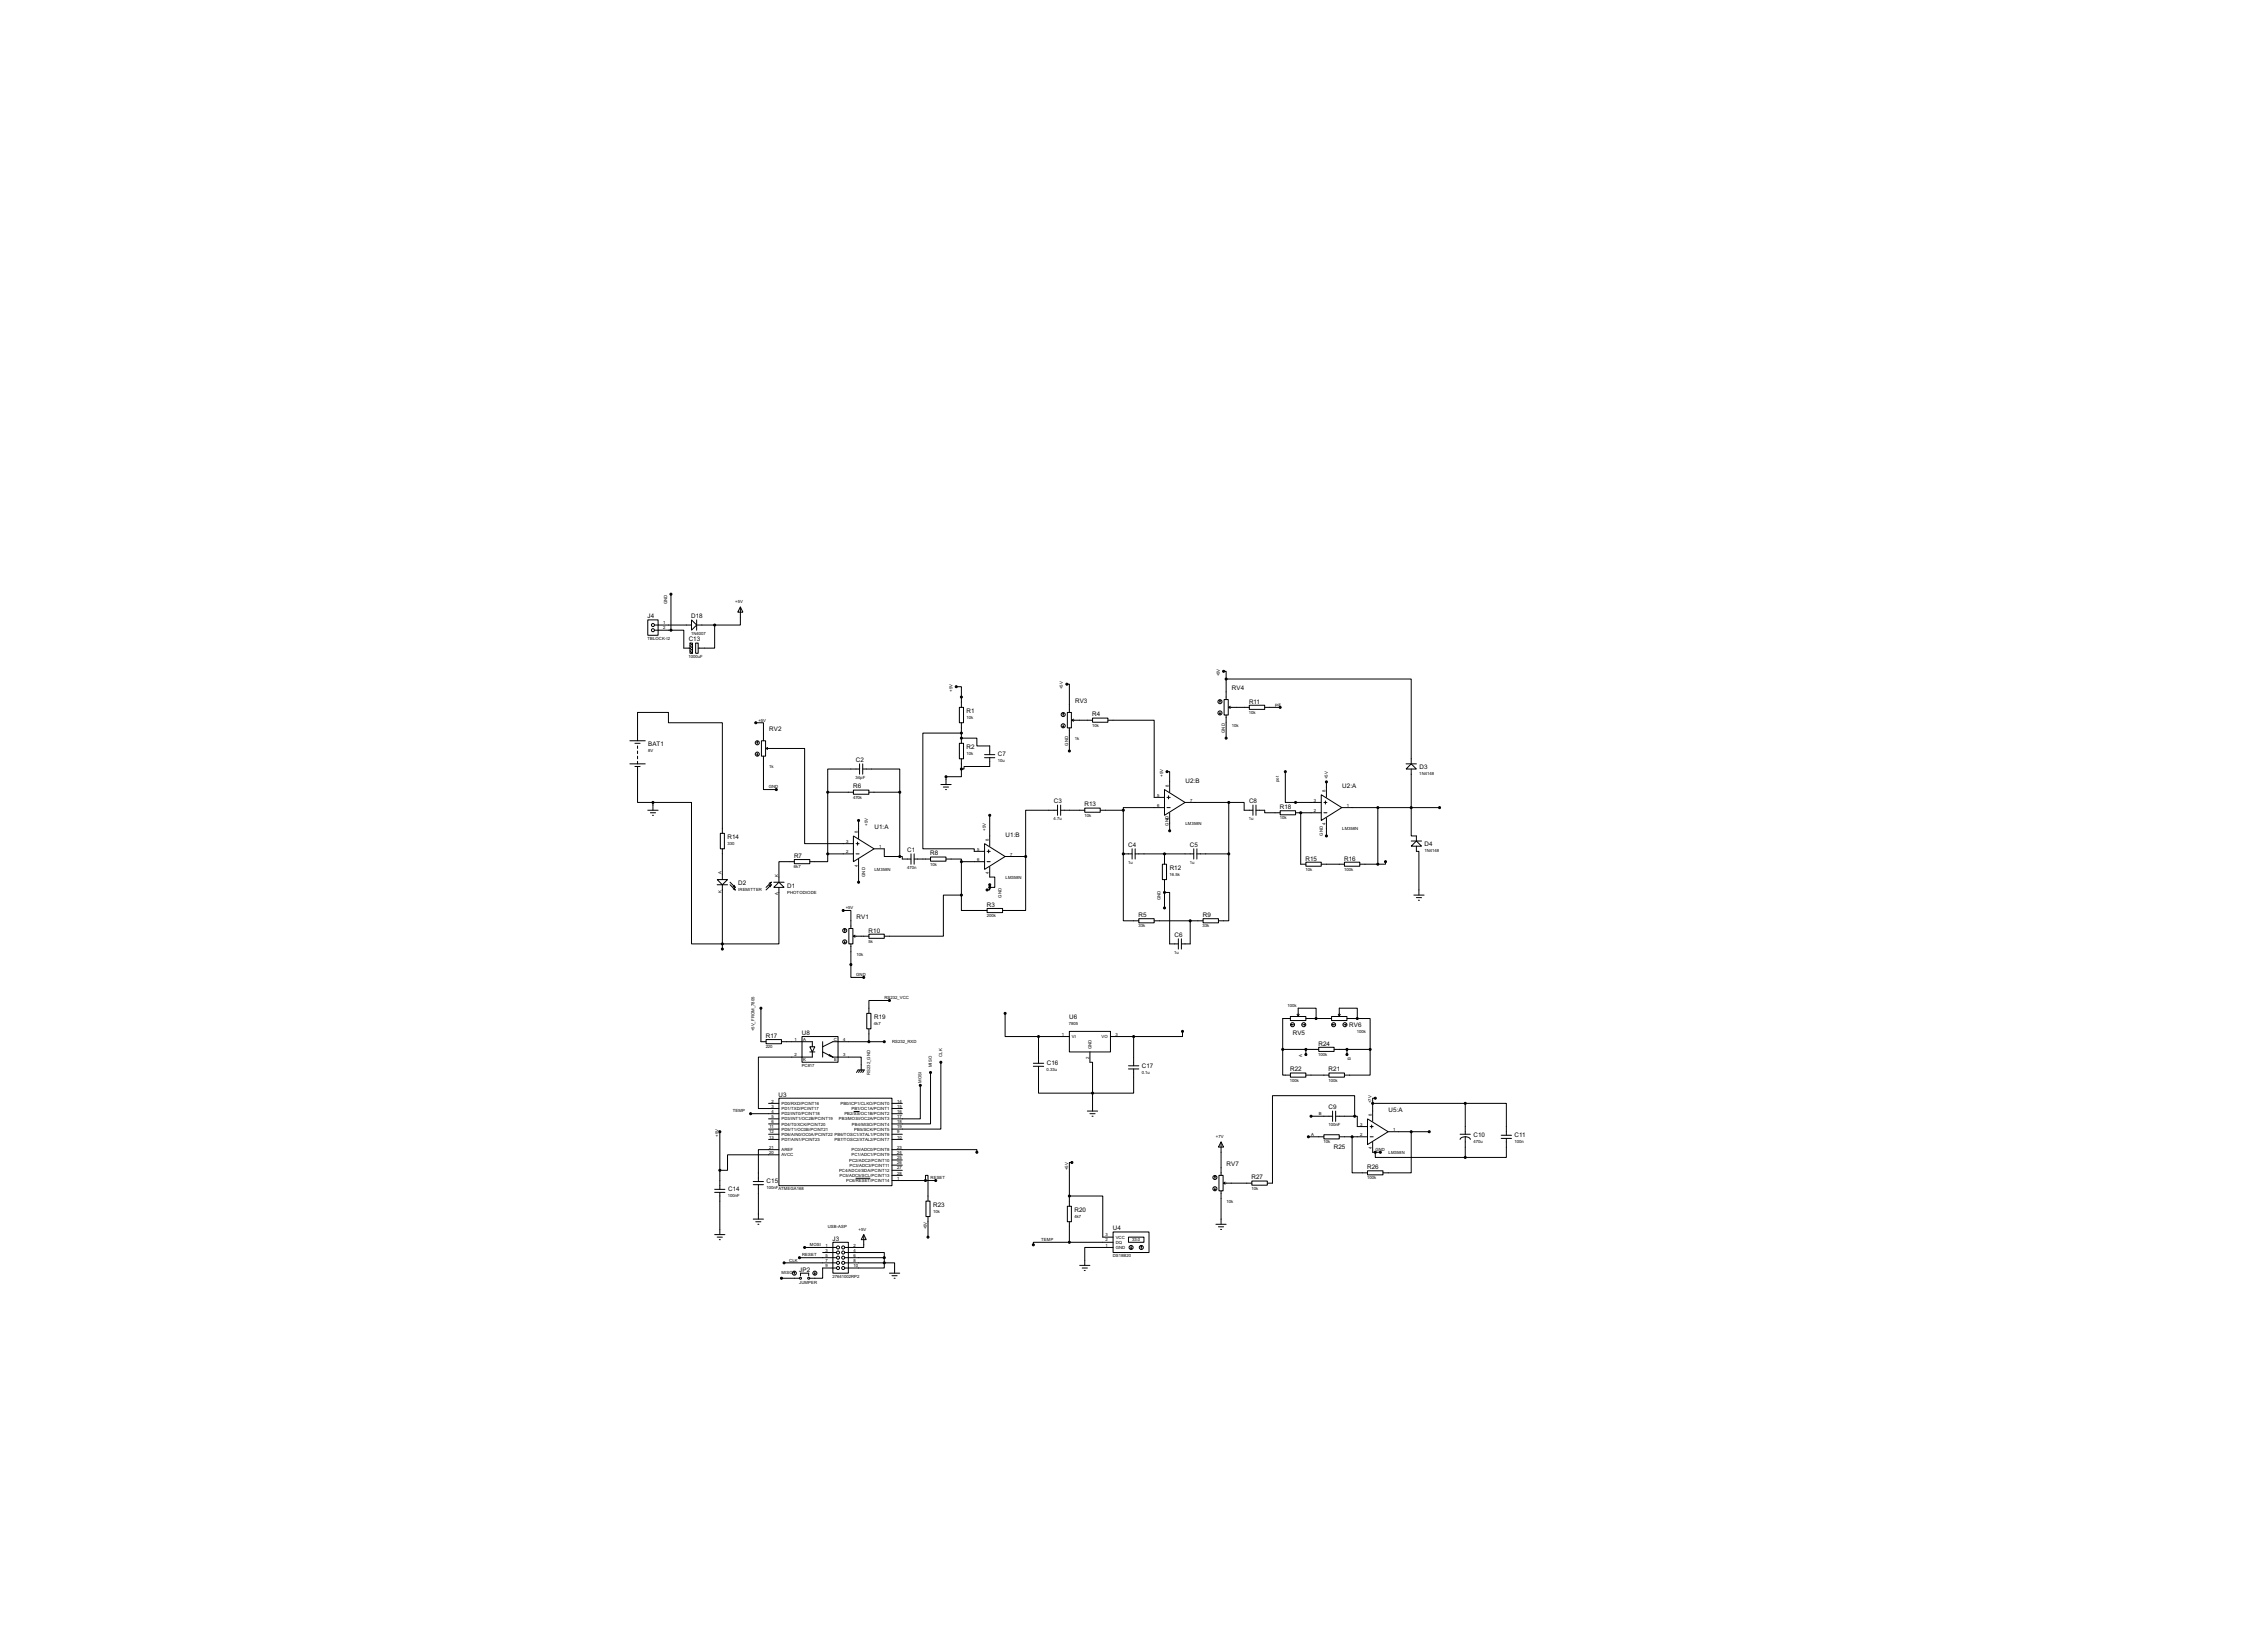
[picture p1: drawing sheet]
<svg xmlns="http://www.w3.org/2000/svg" width="1120mm" height="815mm" viewBox="0 0 1120 815" stroke-linecap="round" stroke-linejoin="round" font-family="sans-serif">
<defs><g id="words">
<g font-size="3.5">
<text x="320" y="305">J4</text>
<text x="342" y="305">D18</text>
<text x="340" y="317">C13</text>
<text x="609" y="341">RV4</text>
<text x="531" y="347">RV3</text>
<text x="617" y="347">R11</text>
<text x="478" y="352">R1</text>
<text x="540" y="354">R4</text>
<text x="380" y="361">RV2</text>
<text x="320" y="369">BAT1</text>
<text x="478" y="370">R2</text>
<text x="423" y="376">C2</text>
<text x="493" y="374">C7</text>
<text x="701" y="380">D3</text>
<text x="422" y="389">R6</text>
<text x="586" y="387">U2:B</text>
<text x="663" y="389">U2:A</text>
<text x="521" y="397">C3</text>
<text x="536" y="398">R13</text>
<text x="617" y="397">C8</text>
<text x="632" y="400">R18</text>
<text x="432" y="409">U1:A</text>
<text x="497" y="413">U1:B</text>
<text x="359" y="414">R14</text>
<text x="557" y="418">C4</text>
<text x="588" y="418">C5</text>
<text x="704" y="418">D4</text>
<text x="392" y="424">R7</text>
<text x="448" y="421">C1</text>
<text x="460" y="422">R8</text>
<text x="645" y="425">R15</text>
<text x="664" y="425">R16</text>
<text x="578" y="429">R12</text>
<text x="365" y="437">D2</text>
<text x="389" y="438">D1</text>
<text x="488" y="448">R3</text>
<text x="423" y="454">RV1</text>
<text x="563" y="453">R5</text>
<text x="594" y="453">R9</text>
<text x="429" y="461">R10</text>
<text x="580" y="463">C6</text>
<text x="432" y="503">R19</text>
<text x="528" y="503">U6</text>
<text x="667" y="507">RV6</text>
<text x="378" y="513">R17</text>
<text x="396" y="511">U8</text>
<text x="639" y="511">RV5</text>
<text x="651" y="516">R24</text>
<text x="517" y="526">C16</text>
<text x="564" y="527">C17</text>
<text x="637" y="529">R22</text>
<text x="656" y="529">R21</text>
<text x="385" y="542">U3</text>
<text x="656" y="548">C9</text>
<text x="686" y="549">U5:A</text>
<text x="728" y="562">C10</text>
<text x="748" y="562">C11</text>
<text x="659" y="567">R25</text>
<text x="606" y="576">RV7</text>
<text x="676" y="577">R26</text>
<text x="379" y="584">C15</text>
<text x="618" y="582">R27</text>
<text x="360" y="588">C14</text>
<text x="461" y="596">R23</text>
<text x="531" y="598">R20</text>
<text x="550" y="608">U4</text>
<text x="411" y="613">J3</text>
<text x="395" y="628">JP2</text>
</g>
<g font-size="2.4">
<text x="330" y="298" transform="rotate(-90 330 298)">GND</text>
<text x="363" y="298">+5V</text>
<text x="328" y="308">1</text>
<text x="328" y="311">2</text>
<text x="320" y="316">TBLOCK-I2</text>
<text x="341" y="313">1N4007</text>
<text x="340" y="325">1000uF</text>
<text x="603" y="334" transform="rotate(-90 603 334)">+5V</text>
<text x="471" y="342" transform="rotate(-90 471 342)">+5V</text>
<text x="525" y="340" transform="rotate(-90 525 340)">+5V</text>
<text x="617" y="353">10k</text>
<text x="630" y="349">pot</text>
<text x="375" y="356">+5V</text>
<text x="478" y="355">10k</text>
<text x="540" y="359">10k</text>
<text x="609" y="359">10k</text>
<text x="531" y="365">1k</text>
<text x="605" y="362" transform="rotate(-90 605 362)">GND</text>
<text x="320" y="371">8V</text>
<text x="528" y="368" transform="rotate(-90 528 368)">GND</text>
<text x="478" y="373">10k</text>
<text x="493" y="377">10u</text>
<text x="380" y="379">1k</text>
<text x="575" y="384" transform="rotate(-90 575 384)">+5V</text>
<text x="701" y="383">1N4148</text>
<text x="380" y="389">GND</text>
<text x="423" y="385">34pF</text>
<text x="578" y="389" transform="rotate(-90 578 389)">8</text>
<text x="632" y="386" transform="rotate(-90 632 386)">pot</text>
<text x="656" y="385" transform="rotate(-90 656 385)">+5V</text>
<text x="421" y="394">470k</text>
<text x="572" y="393">5</text>
<text x="588" y="396">7</text>
<text x="649" y="396">3</text>
<text x="655" y="391" transform="rotate(-90 655 391)">8</text>
<text x="572" y="398">6</text>
<text x="649" y="401">2</text>
<text x="666" y="398">1</text>
<text x="429" y="408" transform="rotate(-90 429 408)">+5V</text>
<text x="521" y="405">4.7u</text>
<text x="536" y="403">10k</text>
<text x="577" y="408" transform="rotate(-90 577 408)">GN4D</text>
<text x="586" y="407">LM358N</text>
<text x="617" y="405">1u</text>
<text x="632" y="405">10k</text>
<text x="655" y="408" transform="rotate(-90 655 408)">4</text>
<text x="424" y="411" transform="rotate(-90 424 411)">8</text>
<text x="487" y="410" transform="rotate(-90 487 410)">+5V</text>
<text x="654" y="413" transform="rotate(-90 654 413)">GND</text>
<text x="663" y="410">LM358N</text>
<text x="359" y="417">330</text>
<text x="418" y="416">3</text>
<text x="434" y="419">1</text>
<text x="489" y="415" transform="rotate(-90 489 415)">8</text>
<text x="418" y="421">2</text>
<text x="483" y="420">5</text>
<text x="483" y="425">6</text>
<text x="499" y="423">7</text>
<text x="704" y="421">1N4148</text>
<text x="357" y="432" transform="rotate(-90 357 432)">A</text>
<text x="392" y="429">6k7</text>
<text x="424" y="428" transform="rotate(-90 424 428)">4</text>
<text x="432" y="430">LM358N</text>
<text x="448" y="429">470n</text>
<text x="460" y="427">10k</text>
<text x="489" y="432" transform="rotate(-90 489 432)">4</text>
<text x="557" y="426">1u</text>
<text x="588" y="426">1u</text>
<text x="645" y="430">10k</text>
<text x="664" y="430">100k</text>
<text x="384" y="433" transform="rotate(-90 384 433)">K</text>
<text x="427" y="433" transform="rotate(-90 427 433)">GND</text>
<text x="497" y="434">LM358N</text>
<text x="578" y="432">16.5k</text>
<text x="356" y="441" transform="rotate(-90 356 441)">K</text>
<text x="365" y="440">IREMITTER</text>
<text x="384" y="442" transform="rotate(-90 384 442)">A</text>
<text x="389" y="441">PHOTODIODE</text>
<text x="495" y="443" transform="rotate(-90 495 443)">GND</text>
<text x="418" y="449">+5V</text>
<text x="573" y="445" transform="rotate(-90 573 445)">GND</text>
<text x="488" y="453">200k</text>
<text x="562" y="458">33k</text>
<text x="594" y="458">33k</text>
<text x="429" y="466">5k</text>
<text x="423" y="472">10k</text>
<text x="580" y="471">1u</text>
<text x="423" y="482">GND</text>
<text x="437" y="493">RS232_VCC</text>
<text x="636" y="497">100k</text>
<text x="373" y="509" transform="rotate(-90 373 509)">+5V_FROM_7805</text>
<text x="432" y="506">4k7</text>
<text x="528" y="506">7805</text>
<text x="393" y="514">1</text>
<text x="397" y="514">A</text>
<text x="412" y="514">C</text>
<text x="417" y="514">4</text>
<text x="441" y="515">RS232_RXD</text>
<text x="525" y="511">1</text>
<text x="530" y="513">VI</text>
<text x="544" y="513">VO</text>
<text x="551" y="511">3</text>
<text x="670" y="510">100k</text>
<text x="378" y="518">220</text>
<text x="393" y="522">2</text>
<text x="417" y="522">3</text>
<text x="466" y="522" transform="rotate(-90 466 522)">CLK</text>
<text x="539" y="518" transform="rotate(-90 539 518)">GND</text>
<text x="643" y="522" transform="rotate(-90 643 522)">A</text>
<text x="651" y="521">100k</text>
<text x="396" y="527">PC817</text>
<text x="397" y="524">K</text>
<text x="412" y="524">E</text>
<text x="460" y="527" transform="rotate(-90 460 527)">MISO</text>
<text x="538" y="523" transform="rotate(-90 538 523)">2</text>
<text x="667" y="523" transform="rotate(-90 667 523)">B</text>
<text x="430" y="531" transform="rotate(-90 430 531)">RS232_GND</text>
<text x="517" y="529">0.33u</text>
<text x="564" y="530">0.1u</text>
<text x="455" y="535" transform="rotate(-90 455 535)">MOSI</text>
<text x="637" y="534">100k</text>
<text x="656" y="534">100k</text>
<text x="381" y="544">2</text>
<text x="386" y="546">PD0/RXD/PCINT16</text>
<text x="415" y="546">PB0/ICP1/CLKO/PCINT0</text>
<text x="443" y="544">14</text>
<text x="678" y="545" transform="rotate(-90 678 545)">+7V</text>
<text x="362" y="549">TEMP</text>
<text x="381" y="550">4</text>
<text x="381" y="547">3</text>
<text x="386" y="551">PD2/INT0/PCINT18</text>
<text x="386" y="548">PD1/TXD/PCINT17</text>
<text x="417" y="551">PB2/SS/OC1B/PCINT2</text>
<text x="421" y="548">PB1/OC1A/PCINT1</text>
<text x="443" y="547">15</text>
<text x="443" y="550">16</text>
<text x="652" y="551">B</text>
<text x="678" y="551" transform="rotate(-90 678 551)">8</text>
<text x="380" y="557">11</text>
<text x="381" y="555">6</text>
<text x="381" y="552">5</text>
<text x="386" y="556">PD4/T0/XCK/PCINT20</text>
<text x="386" y="553">PD3/INT1/OC2B/PCINT19</text>
<text x="414" y="553">PB3/MOSI/OC2A/PCINT3</text>
<text x="421" y="556">PB4/MISO/PCINT4</text>
<text x="443" y="552">17</text>
<text x="443" y="555">18</text>
<text x="443" y="557">19</text>
<text x="656" y="556">100nF</text>
<text x="672" y="556">3</text>
<text x="355" y="561" transform="rotate(-90 355 561)">+5V</text>
<text x="380" y="560">12</text>
<text x="380" y="562">13</text>
<text x="386" y="561">PD6/AIN0/OC0A/PCINT22 PB6/TOSC1/XTAL1/PCINT6</text>
<text x="386" y="558">PD5/T1/OC0B/PCINT21</text>
<text x="386" y="563">PD7/AIN1/PCINT23</text>
<text x="412" y="563">PB7/TOSC2/XTAL2/PCINT7</text>
<text x="422" y="558">PB5/SCK/PCINT5</text>
<text x="443" y="562">10</text>
<text x="443" y="560">9</text>
<text x="601" y="562">+7V</text>
<text x="648" y="561">A</text>
<text x="672" y="561">2</text>
<text x="688" y="558">1</text>
<text x="380" y="570">20</text>
<text x="380" y="567">21</text>
<text x="386" y="569">AREF</text>
<text x="421" y="569">PC0/ADC0/PCINT8</text>
<text x="443" y="570">24</text>
<text x="443" y="567">23</text>
<text x="654" y="565">10k</text>
<text x="678" y="568" transform="rotate(-90 678 568)">4</text>
<text x="680" y="568">GND</text>
<text x="686" y="570">LM358N</text>
<text x="728" y="564">470u</text>
<text x="748" y="564">100n</text>
<text x="386" y="571">AVCC</text>
<text x="420" y="574">PC2/ADC2/PCINT10</text>
<text x="421" y="571">PC1/ADC1/PCINT9</text>
<text x="443" y="575">26</text>
<text x="443" y="572">25</text>
<text x="415" y="579">PC4/ADC4/SDA/PCINT12</text>
<text x="415" y="581">PC5/ADC5/SCL/PCINT13</text>
<text x="420" y="576">PC3/ADC3/PCINT11</text>
<text x="443" y="580">28</text>
<text x="443" y="578">27</text>
<text x="528" y="578" transform="rotate(-90 528 578)">+5V</text>
<text x="379" y="587">100nFATMEGA168</text>
<text x="418" y="584">PC6/RESET/PCINT14</text>
<text x="443" y="583">1</text>
<text x="460" y="582">RESET</text>
<text x="618" y="587">10k</text>
<text x="675" y="582">100k</text>
<text x="360" y="591">100nF</text>
<text x="461" y="599">10k</text>
<text x="606" y="594">10k</text>
<text x="531" y="601">4k7</text>
<text x="409" y="607">USB-ASP</text>
<text x="424" y="608">+5V</text>
<text x="458" y="607" transform="rotate(-90 458 607)">+5V</text>
<text x="546" y="611">3</text>
<text x="551" y="612">VCC</text>
<text x="400" y="615">MOSI</text>
<text x="408" y="616">1</text>
<text x="422" y="616">2</text>
<text x="514" y="613">TEMP</text>
<text x="546" y="613">2</text>
<text x="546" y="616">1</text>
<text x="551" y="614">DQ</text>
<text x="551" y="617">GND</text>
<text x="559" y="613">33.0</text>
<text x="390" y="623">CLK</text>
<text x="396" y="620">RESET</text>
<text x="408" y="618">3</text>
<text x="408" y="621">5</text>
<text x="408" y="623">7</text>
<text x="422" y="618">4</text>
<text x="422" y="621">6</text>
<text x="422" y="623">8</text>
<text x="550" y="621">DS18B20</text>
<text x="386" y="629">MISO</text>
<text x="408" y="626">9</text>
<text x="422" y="626">10</text>
<text x="395" y="634">JUMPER</text>
<text x="411" y="631">27641002RP2</text>
</g>
</g></defs>
<g fill="none" stroke="#000" stroke-width=".49">
<path d="M332 293v18M366 300l1 2h-2zM366 300v9h-13M320 306h5v8h-5zM323 309h19M323 311h9M332 311h6v9h3l1 1M341 318h1v5h-1zM341 318l1 1M341 319l1 1M342 306l2 3-2 2zM344 318h1v5h-1z"/>
<path d="M344 309h9M344 306v5M353 309v11h-8M341 321l1 2M472 339h3v10M527 338h1v14M605 332h1v3M606 335h91v42M606 335v10M373 357h4v9M474 349h2v8h-2zM475 357v10"/>
<path d="M525 359h.1M525 352v1M525 352l1 1M525 358v1M526 359h-1M527 352h2v7h-2zM528 359v12M530 356h10M530 356h.1M530 355v1M540 355h7v2h-7zM547 356h23v38h5"/>
<path d="M603 352v1M603 346h.1M603 346v1M605 345h2v8h-2zM606 353v12M607 349h10M607 349l1 1M608 349h-1M617 348h8v2h-8zM625 349h8M311 366h8M311 377h8"/>
<path d="M314 367h2M314 379h2M315 379v17h8M315 366v-14h15v5h27v55M315 368v2M315 371v1M315 373v2M315 376v1M374 373h.1M374 366v1M374 372v1M376 366h2v7h-2z"/>
<path d="M377 373v17h7M379 370h19v47h24M379 370h.1M379 369v1M425 380h-16v11M425 377v5M426 380h19v11M426 377v5M474 367h2v8h-2zM475 362h-19v57h25v1h5M475 380v4h-8v3M475 365h8v3h6v5"/>
<path d="M475 375v5M486 374h6M486 373h6M489 374v5h-13v1h-1M695 377h5M697 377l3 3h-5zM697 380v33h3v2M323 396h19v70h43v-28M323 396v4M409 391h13M409 391v31M422 390h7v2h-7z"/>
<path d="M429 391h16M445 391v32M465 387h5M466 389h3M467 390h1M523 398v5M524 398v5M536 399h8v2h-8zM575 390l11 6-11 7zM575 399h-20v1M577 381h1v10M577 399h1"/>
<path d="M577 394h1M577 393v2M586 396h21M607 396h8v4h4M607 396v26M619 398v5M621 398v5M635 381v15h18M653 392l10 7-10 6zM654 396h2M655 396v1M655 386v8"/>
<path d="M663 399h48M681 399v28M320 400h5M321 401h3M322 403h1M356 412h2v7h-2zM357 419v15M422 413l10 6-10 7zM423 417h1M424 416v1M424 405v9M432 419h5v4h8"/>
<path d="M486 417l11 6-11 6zM488 420v1M489 403v15M523 400h-16v23M524 400h12M544 400h11M555 400v22M559 419v5M561 419v5M578 401v9M590 419v5M591 419v5"/>
<path d="M621 400h4v1h8M633 400h7v2h-7zM640 401h13M643 401v26h2M654 401h2M655 404v9M697 415h5M700 415l2 3h-5zM700 418v2h1v22M354 434h5l-2 3zM354 437h5M357 437v32"/>
<path d="M361 437l2 2M361 436l2 2M362 438h1M362 439h1M363 437v1M363 438v1M381 436l-2 2M381 437l-2 2M381 437v1M381 437h-1M381 436v1M381 436h-1"/>
<path d="M382 436h5M385 436l2 2h-5zM392 424h8v3h-8zM392 426h-7v10M409 422v4h-9M409 422h13M423 422h1M424 424v12M445 423h1v1h4M450 422v5M452 424h8M452 422v5"/>
<path d="M460 423h7v2h-7zM467 424h8v2M475 426h11M475 426v16M488 426h1M488 420h1M489 438v1h-1M489 428v5h3v5h-3M489 437v1M497 423h10M507 423v27h-12M555 422v33h8"/>
<path d="M555 422h4M561 422h29M574 427h2v7h-2zM575 422v5M575 434v14M591 422h16M607 422v33h-5M645 426h8v2h-8zM653 427h11M664 426h8v2h-8zM672 427h9M685 426v1h-4"/>
<path d="M417 450h3v9M417 459h.1M417 459h1M417 459v1M419 459h2v7h-2zM475 442v8h13M475 442h-9v20h-29M488 449h7v2h-7zM563 454h7v2h-7zM570 455h24M575 441h3v25h4M588 455v11h-4"/>
<path d="M594 454h8v2h-8zM699 442h5M700 443h2M701 445h.1M417 465v1M418 465l-1 1M420 466v17h7M422 462h7M422 462v1M422 462h.1M429 461h8v2h-8zM582 464v5"/>
<path d="M584 464v5M376 498v16h3M439 494h-10v6M379 513h7v2h-7zM386 514h15v3M396 512h18v13h-18zM400 517h3l-2 2zM400 519h3M401 519v3h-26v25h10M406 514v8M406 519l6 3M428 500h2v8h-2z"/>
<path d="M429 508v6M437 514h-25l-6 3M497 500v12h16M513 512v13M513 512h15M528 509h21v10h-21zM539 519v6h1v15M549 512h11M560 512v14M584 509v3h-24M634 518v13h4M634 518h18"/>
<path d="M638 502h7v2h-7zM638 503h-4v15M638 506h.1M638 506h1M641 501v1M641 502v-4h9v5M642 501l-1 1M644 506h1M645 506h-1M645 503h13M645 518v3M652 517h7v2h-7z"/>
<path d="M658 502h8v2h-8zM658 506h1M659 506h-1M659 518h18M661 501l1 1M662 502v-4h9v5M662 501v1M664 506h1M665 506h.1M666 503h5M666 518v3M671 503h6v15"/>
<path d="M677 518v13h-13M410 521l2 1M412 522h14v6M423 530l1-2h3l-1 2M425 528l-1 2M426 528l-1 2M455 536v17h-14M460 530v25h-19M465 525v33h-24M511 527h5M511 525h5M513 527v13h27"/>
<path d="M540 540v9M558 528h5M558 526h5M560 528v12h-20M638 530h7v2h-7zM645 531h12M657 530h7v2h-7zM356 559v28M371 550h14M380 545h5M380 553h5M380 558h5"/>
<path d="M380 555h5M385 542h56v44h-56zM422 549h3M441 550h5M441 545h5M441 547h5M537 549h5M539 550h2M540 551h.1M648 551h10M658 549v5M660 551h9"/>
<path d="M660 549v5M669 551h2v5h5M669 551v-10h-40v43h-3M676 553l10 6-10 6zM677 556h1M678 556v1M678 545v9M678 545h46M680 542h-2v3M686 559h20M697 559v20h-14M724 545h20v16"/>
<path d="M724 545v15M380 560h5M380 563h5M385 570h-26v8h-3M385 568h-10v15M441 568h42v1M441 560h5M441 563h5M441 578h5M441 575h5M441 573h5M441 570h5"/>
<path d="M530 574h-2v17M603 564l2 2h-3zM603 564v16M646 561h8M654 560h8v2h-8zM662 561h14M668 561v18h8M676 578h7v2h-7zM677 561h1M678 564v5h4M680 569v3h44M721 560h5"/>
<path d="M724 561l2 1v1M724 561l-2 1-1 1M724 561v11M742 562h5M742 561h5M744 562v10h-20M353 589h5M353 587h5M356 589v21M372 585h5M372 583h5M375 585v17"/>
<path d="M423 582h7M441 583h21M441 580h5M457 583v-3h2v13M458 593h2v8h-2zM527 596h2v7h-2zM528 591h17v20h5M528 591v5M600 587v1M600 581h.1M600 581h1M600 581v1"/>
<path d="M601 587l-1 1M602 580h2v8h-2zM603 588v17M605 584h14M605 584v1M605 584h.1M619 583h7v2h-7zM353 610h5M354 611h3M355 612h1M372 602h5M373 603h3"/>
<path d="M374 605h1M398 616h15M406 619h7M412 613h7v16h-7zM417 619h20v2M427 610l1 2h-2zM427 610v6h-10M459 601v10M528 613h-17v2M528 603v10M528 613h22M550 608h18v11h-18z"/>
<path d="M550 616h-14v9M558 611h7v2h-7zM559 616v1M559 615v2M564 615v1M564 615v2M601 605h5M602 606h3M603 607h1M386 631h9M387 624h26M392 628h.1"/>
<path d="M392 628h1M392 628v1M395 621h18M396 630v-1h4v1M402 629h1M403 628v1M403 629h.1M413 626h-7v5h-6M417 624h20M417 621h20M437 624v2h-20M437 624h5v5"/>
<path d="M437 621v3M439 629h6M441 630h2M442 631h.1M533 625h6M535 626h2M536 627h.1"/>
<circle cx="323" cy="311" r=".8"/>
<circle cx="323" cy="309" r=".8"/>
<circle cx="525" cy="353" r="1"/>
<circle cx="525" cy="358" r="1"/>
<circle cx="603" cy="347" r="1"/>
<circle cx="603" cy="352" r="1"/>
<circle cx="374" cy="372" r="1"/>
<circle cx="374" cy="367" r="1"/>
<circle cx="417" cy="460" r="1"/>
<circle cx="417" cy="465" r="1"/>
<circle cx="639" cy="506" r="1"/>
<circle cx="644" cy="506" r="1"/>
<circle cx="659" cy="506" r="1"/>
<circle cx="664" cy="506" r="1"/>
<circle cx="600" cy="587" r="1"/>
<circle cx="600" cy="581" r="1"/>
<circle cx="414" cy="619" r=".8"/>
<circle cx="414" cy="616" r=".8"/>
<circle cx="417" cy="619" r=".8"/>
<circle cx="417" cy="616" r=".8"/>
<circle cx="559" cy="616" r="1"/>
<circle cx="564" cy="616" r="1"/>
<circle cx="392" cy="629" r="1"/>
<circle cx="395" cy="631" r=".5"/>
<circle cx="400" cy="631" r=".5"/>
<circle cx="403" cy="629" r="1"/>
<circle cx="414" cy="626" r=".8"/>
<circle cx="414" cy="621" r=".8"/>
<circle cx="414" cy="624" r=".8"/>
<circle cx="417" cy="624" r=".8"/>
<circle cx="417" cy="626" r=".8"/>
<circle cx="417" cy="621" r=".8"/>
</g>
<g fill="#000">
<circle cx="475" cy="365" r=".2"/>
<circle cx="643" cy="401" r=".2"/>
<circle cx="555" cy="422" r=".2"/>
</g>
<g fill="#000" stroke="#000" stroke-width=".49">
<circle cx="331" cy="293" r=".5"/>
<circle cx="331" cy="311" r=".5"/>
<circle cx="353" cy="309" r=".5"/>
<circle cx="472" cy="339" r=".5"/>
<circle cx="527" cy="338" r=".5"/>
<circle cx="605" cy="332" r=".5"/>
<circle cx="606" cy="335" r=".5"/>
<circle cx="373" cy="357" r=".5"/>
<circle cx="475" cy="344" r=".5"/>
<circle cx="632" cy="349" r=".5"/>
<circle cx="475" cy="362" r=".5"/>
<circle cx="475" cy="365" r=".5"/>
<circle cx="475" cy="380" r=".5"/>
<circle cx="528" cy="371" r=".5"/>
<circle cx="606" cy="365" r=".5"/>
<circle cx="323" cy="396" r=".5"/>
<circle cx="384" cy="390" r=".5"/>
<circle cx="409" cy="391" r=".5"/>
<circle cx="445" cy="391" r=".5"/>
<circle cx="467" cy="384" r=".5"/>
<circle cx="577" cy="381" r=".5"/>
<circle cx="607" cy="396" r=".5"/>
<circle cx="635" cy="381" r=".5"/>
<circle cx="640" cy="396" r=".5"/>
<circle cx="655" cy="386" r=".5"/>
<circle cx="681" cy="399" r=".5"/>
<circle cx="697" cy="399" r=".5"/>
<circle cx="711" cy="399" r=".5"/>
<circle cx="424" cy="405" r=".5"/>
<circle cx="489" cy="403" r=".5"/>
<circle cx="555" cy="400" r=".5"/>
<circle cx="578" cy="410" r=".5"/>
<circle cx="643" cy="401" r=".5"/>
<circle cx="655" cy="413" r=".5"/>
<circle cx="409" cy="422" r=".5"/>
<circle cx="424" cy="436" r=".5"/>
<circle cx="445" cy="423" r=".5"/>
<circle cx="475" cy="426" r=".5"/>
<circle cx="488" cy="439" r=".5"/>
<circle cx="489" cy="438" r=".5"/>
<circle cx="489" cy="437" r=".5"/>
<circle cx="507" cy="423" r=".5"/>
<circle cx="555" cy="422" r=".5"/>
<circle cx="575" cy="422" r=".5"/>
<circle cx="607" cy="422" r=".5"/>
<circle cx="681" cy="427" r=".5"/>
<circle cx="685" cy="426" r=".5"/>
<circle cx="417" cy="450" r=".5"/>
<circle cx="475" cy="442" r=".5"/>
<circle cx="575" cy="448" r=".5"/>
<circle cx="575" cy="441" r=".5"/>
<circle cx="588" cy="455" r=".5"/>
<circle cx="357" cy="469" r=".5"/>
<circle cx="357" cy="466" r=".5"/>
<circle cx="420" cy="476" r=".5"/>
<circle cx="376" cy="498" r=".5"/>
<circle cx="427" cy="483" r=".5"/>
<circle cx="439" cy="494" r=".5"/>
<circle cx="429" cy="514" r=".5"/>
<circle cx="437" cy="514" r=".5"/>
<circle cx="497" cy="500" r=".5"/>
<circle cx="513" cy="512" r=".5"/>
<circle cx="560" cy="512" r=".5"/>
<circle cx="584" cy="509" r=".5"/>
<circle cx="634" cy="518" r=".5"/>
<circle cx="645" cy="518" r=".5"/>
<circle cx="650" cy="503" r=".5"/>
<circle cx="665" cy="518" r=".5"/>
<circle cx="671" cy="503" r=".5"/>
<circle cx="677" cy="518" r=".5"/>
<circle cx="455" cy="536" r=".5"/>
<circle cx="460" cy="530" r=".5"/>
<circle cx="465" cy="525" r=".5"/>
<circle cx="540" cy="540" r=".5"/>
<circle cx="645" cy="521" r=".5"/>
<circle cx="665" cy="521" r=".5"/>
<circle cx="356" cy="559" r=".5"/>
<circle cx="371" cy="550" r=".5"/>
<circle cx="648" cy="551" r=".5"/>
<circle cx="669" cy="551" r=".5"/>
<circle cx="678" cy="545" r=".5"/>
<circle cx="679" cy="542" r=".5"/>
<circle cx="697" cy="559" r=".5"/>
<circle cx="706" cy="559" r=".5"/>
<circle cx="724" cy="545" r=".5"/>
<circle cx="356" cy="578" r=".5"/>
<circle cx="483" cy="569" r=".5"/>
<circle cx="530" cy="574" r=".5"/>
<circle cx="646" cy="561" r=".5"/>
<circle cx="668" cy="561" r=".5"/>
<circle cx="679" cy="569" r=".5"/>
<circle cx="682" cy="569" r=".5"/>
<circle cx="724" cy="572" r=".5"/>
<circle cx="457" cy="583" r=".5"/>
<circle cx="462" cy="583" r=".5"/>
<circle cx="528" cy="591" r=".5"/>
<circle cx="398" cy="616" r=".5"/>
<circle cx="458" cy="611" r=".5"/>
<circle cx="511" cy="615" r=".5"/>
<circle cx="528" cy="613" r=".5"/>
<circle cx="386" cy="631" r=".5"/>
<circle cx="387" cy="624" r=".5"/>
<circle cx="395" cy="621" r=".5"/>
<circle cx="437" cy="621" r=".5"/>
<circle cx="437" cy="624" r=".5"/>
</g>
<use href="#words"/>
</svg>
